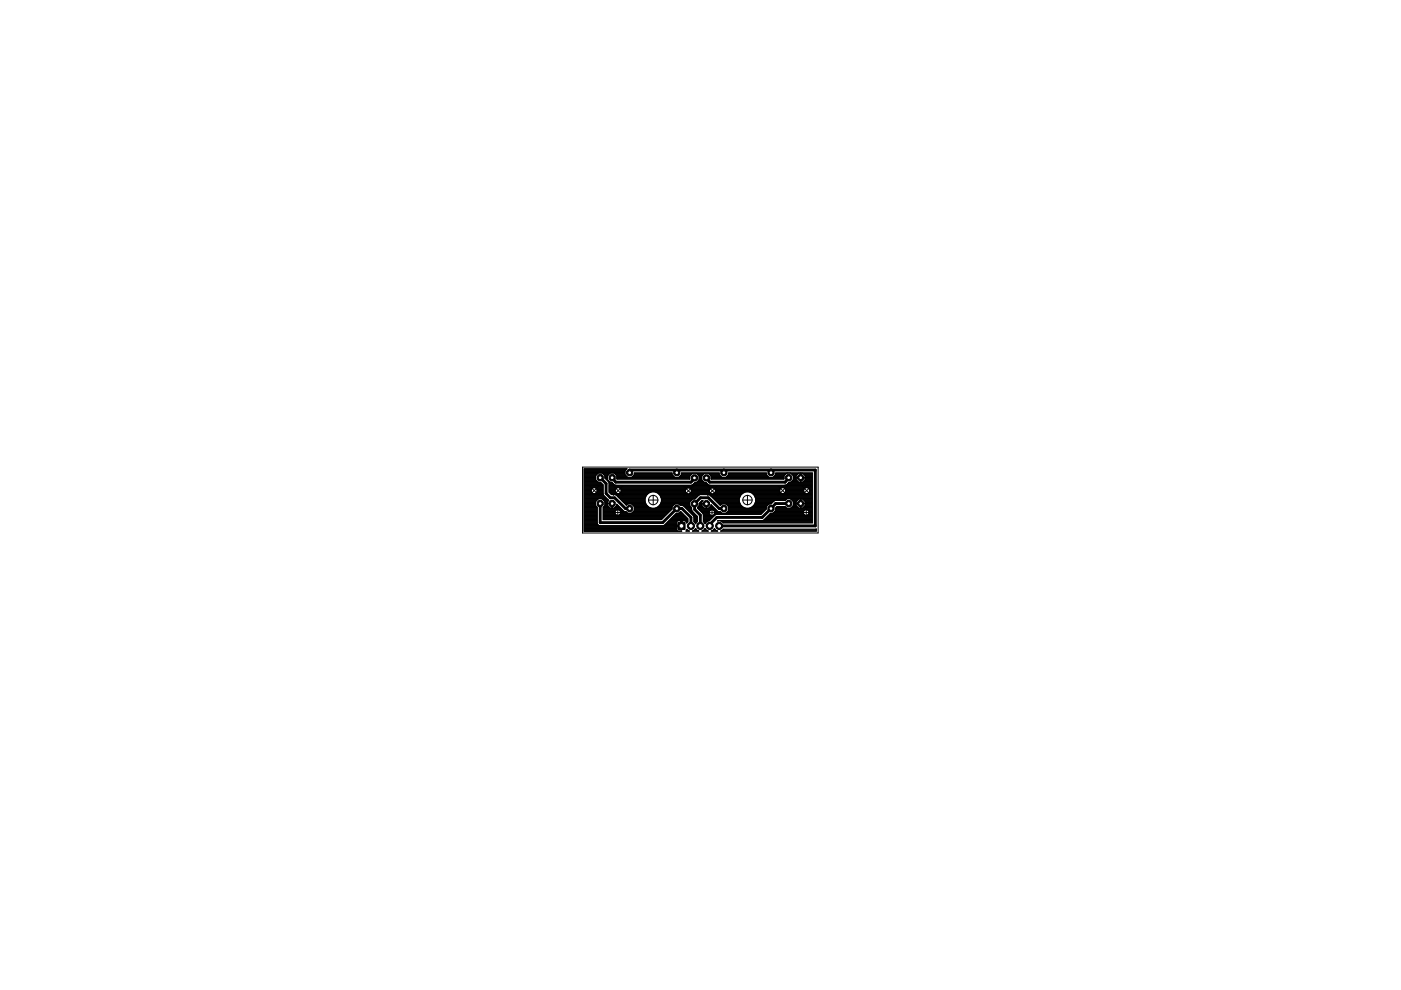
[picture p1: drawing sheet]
<svg xmlns="http://www.w3.org/2000/svg" width="297mm" height="210mm" viewBox="0 0 297 210" stroke-linecap="round" stroke-linejoin="round" font-family="sans-serif">
<g fill="none" stroke="#000" stroke-width=".32">
<circle cx="144.5" cy="111.5" r=".53"/>
<circle cx="144.5" cy="111.5" r=".59"/>
<circle cx="146.5" cy="111.5" r=".53"/>
<circle cx="148.5" cy="111.5" r=".53"/>
<circle cx="150.5" cy="111.5" r=".53"/>
<circle cx="152.5" cy="111.5" r=".53"/>
</g>
<g fill="none" stroke="#000" stroke-width=".61">
<path d="M143.5 99.7v.5M153.5 99.7v.5M163.5 99.7v.5M127.3 101.3l1.2 1.2v2.1l.9 .9h.9l2.3 2.3h.9M127.3 106.8v4h13.2l3-3h1.1l1.9 1.9v1.8M129.8 101.3l.7 .9h16l.7-.9M133.5 100.2v-.5h39.4v11.8h-20.4M144.5 110.2v1.3h-1.3M153.5 107.8h-1l-2.3-2.3h-1.7l-1.3 1.3 .1 1.2 1.2 1.2v2.3M163.5 107.8h.1M163.5 107.8l-1.9 1.9h-9.6l-1.5 1.5v.3M167.2 101.3l-.7 .9h-16l-.7-.9"/>
<path d="M167.2 106.8h-2.8l-.9 1"/>
</g>
<g fill="none" stroke="#000" stroke-width=".21">
<path d="M123.5 99h50v14h-50zM123.8 100h8.7M123.8 99.9h8.7M123.8 99.8h8.7M123.8 99.7h8.8M123.8 99.6h8.9M123.8 99.5h9M123.8 99.4h9.1M132.5 99.8v.8M132.9 99.4h-9.1v13.3h20.7l-1-.2M132.9 99.4l-.4 .4M123.8 107.4h2.7"/>
<path d="M123.8 107.8h2.8M123.8 106.2h2.6M123.8 106.7h2.5M123.8 108.5h2.8M123.8 108.8h2.8M123.8 105.9h2.9M123.8 111.4h3.2M123.8 101.2h2.5M123.8 100.3h8.7M123.8 110.3h2.8M123.8 106.8h2.5M123.8 103.4h2"/>
<path d="M123.8 104.6h4.1M123.8 108.1h2.8M123.8 109.2h2.8M123.8 101.6h2.5M123.8 102.3h3.6M123.8 102.8h4.1M123.8 101.3h2.5M123.8 104.8h4.1M123.8 109.3h2.8M123.8 105.8h3M123.8 112.6h20.7M123.8 112.5h19.8"/>
<path d="M123.8 112.4h19.6M123.8 112.2h19.6M123.8 112.1h19.6M123.8 112h19.6M123.8 111.9h19.6M123.8 111.8h19.6M123.8 111.7h19.6M123.8 111.5h19.6M123.8 111.3h3M123.8 111.2h2.9M123.8 111.1h2.9M123.8 111h2.8"/>
<path d="M123.8 110.9h2.8M123.8 110.8h2.8M123.8 110.7h2.8M123.8 110.6h2.8M123.8 110.5h2.8M123.8 110.4h2.8M123.8 110.2h2.8M123.8 110.1h2.8M123.8 110h2.8M123.8 109.9h2.8M123.8 109.8h2.8M123.8 109.7h2.8"/>
<path d="M123.8 109.6h2.8M123.8 109.5h2.8M123.8 109.4h2.8M123.8 109.1h2.8M123.8 109h2.8M123.8 108.9h2.8M123.8 108.7h2.8M123.8 108.6h2.8M123.8 108.4h2.8M123.8 108.3h2.8M123.8 108.2h2.8M123.8 108h2.8"/>
<path d="M123.8 107.9h2.8M123.8 107.7h2.8M123.8 107.6h2.8M123.8 107.5h2.8M123.8 107.3h2.6M123.8 107.2h2.5M123.8 107.1h2.5M123.8 107h2.5M123.8 106.9h2.5M123.8 106.6h2.5M123.8 106.4h2.5M123.8 106.3h2.6"/>
<path d="M123.8 106.1h2.8M123.8 106h2.8M123.8 105.7h4.9M123.8 105.6h4.8M123.8 105.5h4.7M123.8 105.4h4.6M123.8 105.3h4.5M123.8 105.2h4.4M123.8 105.1h4.3M123.8 105h4.2M123.8 104.9h4.1M123.8 104.6h1.8"/>
<path d="M123.8 104.5h1.7M123.8 104.4h1.6M123.8 104.3h1.6M123.8 104.2h1.5M123.8 104.1h1.5M123.8 104h1.5M123.8 103.9h1.5M123.8 103.8h1.6M123.8 103.7h1.6M123.8 103.6h1.7M123.8 103.5h1.8M123.8 103.3h4.1"/>
<path d="M123.8 103.2h4.1M123.8 103.1h4.1M123.8 103h4.1M123.8 102.9h4.1M123.8 102.7h4M123.8 102.7h3.9M123.8 102.6h3.8M123.8 102.5h3.8M123.8 102.4h3.6M123.8 102.2h3M123.8 102.1h2.9M123.8 102h2.8"/>
<path d="M123.8 101.9h2.7M123.8 101.8h2.6M123.8 101.7h2.5M123.8 101.5h2.5M123.8 101.4h2.5M123.8 101.1h2.5M123.8 101h2.5M123.8 100.9h2.5M123.8 100.8h2.6M123.8 100.7h2.7M123.8 100.6h2.8M123.8 100.5h2.9"/>
<path d="M123.8 100.4h3M123.8 100.2h8.7M123.8 100.1h8.7M125.3 103.9l.1 .5M125.4 103.7a.68 .68 0 0 1 1.1 0M125.4 103.7l-.1 .2M125.4 104.4l.2 .2M125.6 104.6h.3M126.2 103.4h1.7M126.3 106.4l.6-.6h.8l.5 .6M126.3 100.9v.8l.6 .6h.4l.6 .5v2M126.3 106.4v.8l.3 .3v3.4"/>
<path d="M126.3 104.6h-.2M126.3 104.6h1.6M126.4 103.5h1.5M126.4 104.5h1.5M126.4 103.6h1.5M126.5 103.7l.1 .2M126.5 104.4l-.2 .2M126.5 104.4h1.4M126.5 103.7h1.4M126.6 104.3h1.3M126.6 103.8h1.3M126.6 103.9l-.1 .5"/>
<path d="M126.6 104.2h1.3M126.6 104.1h1.3M126.6 104h1.3M126.6 103.9h1.3M126.9 100.3l-.6 .6M127.7 100.3l.5 .6v.5M127.7 105.8h1.1M127.7 100.4h1.6M127.8 105.9h1.1M127.8 100.5h1.4M127.9 104.8l1.2 1.3-.3 .3M127.9 106h1"/>
<path d="M127.9 107.8h3.8M127.9 108.5h2.5M127.9 108.8h2.5M127.9 108.1h4.1M127.9 109.2h13.3M127.9 109.3h13.2M127.9 110.2h12.4M127.9 110.1h12.5M127.9 110h12.5M127.9 109.9h12.6M127.9 109.8h12.7M127.9 109.7h12.8"/>
<path d="M127.9 109.6h12.9M127.9 109.5h13M127.9 109.4h13.1M127.9 109.1h2.7M127.9 109h2.6M127.9 108.9h2.5M127.9 108.7h2.5M127.9 108.6h2.5M127.9 108.4h2.6M127.9 108.3h2.7M127.9 108.2h2.7M127.9 108h3.9"/>
<path d="M127.9 107.9h3.9M127.9 107.7h1.4M127.9 107.6h1.3M127.9 107.5h1.3M127.9 100.6h1.2M128 106.1h1.1M128 107.4h1.1M128 100.7h1M128.1 106.2h.9M128.1 107.3h.9M128.1 100.8h.8M128.1 106.3h.8"/>
<path d="M128.2 107.2h.7M128.2 100.9h.6M128.2 106.4v.8l-.3 .3v2.7h12.3l2.3-2.3v-.5l.6-.6h.8l.4 .4 .6 .1 2.1 2 .1 1.3M128.2 106.7h1.5M128.2 101.2h.6M128.2 101.4l.9 .8M128.2 106.8h1.7v.9M128.2 101.3h.6M128.2 107.1h.6M128.2 107h.6M128.2 106.9h.6M128.2 106.6h.6"/>
<path d="M128.2 106.4h.6M128.2 101.1h.6M128.2 101h.6M128.3 101.4h.5M128.4 101.5h.4M128.5 101.6h.3M128.6 101.7h.2M128.7 101.8h.2M128.8 101.9h.2M128.8 100.9v.8l.6 .6h.4l.2 .3M128.8 106.4v.3h.9v1M128.8 106.8v.4l.6 .5"/>
<path d="M128.9 102h.2M129 102.1h.2M129.1 102.2v2.2M129.1 102.2h.2M129.1 102.3h.7M129.1 104.4l.6 .5 1 .1 2.1 2.1M129.1 103.4h1.8M129.1 102.8l1.5 .1M129.1 104.4h1.4M129.1 104.3h1.4M129.1 104.2h1.4M129.1 104.1h1.3"/>
<path d="M129.1 104h1.3M129.1 103.9h1.4M129.1 103.8h1.4M129.1 103.7h1.4M129.1 103.6h1.5M129.1 103.5h1.6M129.1 103.3h43.1M129.1 103.2h43.1M129.1 103.1h43.1M129.1 103h43.1M129.1 102.9h43.1M129.1 102.7h1.1"/>
<path d="M129.1 102.7h1M129.1 102.6h.9M129.1 102.5h.8M129.1 102.4h.7M129.2 104.5h1.4M129.3 104.6h1.4M129.4 100.3l-.6 .6M129.4 104.6h8M129.5 104.8h7.8M129.6 104.8h7.6M129.7 107.4h.2M129.7 107.7h.2"/>
<path d="M129.7 107.6h.2M129.7 107.5h.2M129.7 107.3h.2M129.7 107.2h.2M129.7 107.1h.2M129.7 107h.2M129.7 106.9h.2M130 102.6l.1 .1M130.1 102.7h.1M130.2 102.7l.1 .1M130.2 100.3l.6 .6M130.2 107.7h1.4"/>
<path d="M130.3 100.4h2.2M130.3 107.6h1.2M130.4 108.9l.3 .3M130.4 100.5h2.1M130.4 103.9l.1 .5M130.4 107.5h1M130.5 100.6h2M130.5 107.4h.8M130.5 104.4l.2 .2M130.5 104.9h6.6M130.6 100.7h1.9M130.6 102.9h.1"/>
<path d="M130.6 107.3h.6M130.7 100.8h1.9M130.7 104.6h.2M130.7 107.2h.4M130.7 105h6.3M130.7 108.1l-.3 .3v.5M130.8 101.2h15.4M130.8 106.9v.3l-.6 .5M130.8 100.9v.6M130.8 106.9l1.4 1.5M130.8 101.3h15.4M130.8 107.1h.2"/>
<path d="M130.8 107h.1M130.8 106.9h.1M130.8 101.4h15.4M130.8 101.1h2.2M130.8 101h2.1M130.8 100.9h2M130.8 100.9h1.9M130.8 101.5h15.4M130.8 105.1h6.2M130.9 105.2h6M131 105.3h5.9M131.1 105.4h5.8"/>
<path d="M131.2 105.5h5.6M131.2 108.1l.4 .3v.5l-.4 .3M131.3 103.4h34.5M131.3 105.6h5.5M131.3 108.2h.7M131.3 109.1h10M131.4 105.7h5.4M131.4 108.3h.7M131.4 104.6h-.2M131.4 104.6h6.1M131.4 109h10M131.4 103.5h14.2"/>
<path d="M131.5 105.8h5.3M131.5 108.4h.7M131.5 108.9h10M131.5 104.5h6.3M131.6 108.5h1.1l.4 .3M131.6 108.8h10M131.6 105.9h5.2M131.6 108.7h1.4M131.6 108.6h1.3M131.6 108.5h1.2M131.6 103.6h13.9M131.6 103.7a.67 .67 0 0 0-.7-.3 .67 .67 0 0 0-.5 .5"/>
<path d="M131.6 103.7l.1 .2M131.6 104.4l-.2 .2M131.6 104.4h6.4M131.6 103.7h13.8M131.7 106h5.1M131.7 104.3h13.7M131.7 103.8h13.7M131.7 103.9l-.1 .5M131.7 104.2h13.6M131.7 104.1h13.6M131.7 104h13.6M131.7 103.9h13.7"/>
<path d="M131.7 106.1h5.1M131.8 106.2h5M131.9 106.3h4.9M132 106.4h4.8M132.1 106.4h4.7M132.2 108.4l.3 .1M132.2 106.6h4.6M132.3 106.6h4.6M132.4 106.7h4.5M132.5 100.6l.6 .6M132.5 106.8h4.4M132.6 106.9h.4"/>
<path d="M132.7 107h.2M132.8 107.1l.3-.3h.8l.6 .6v.8l-.6 .6M132.8 107.1h.1M134 108.7h7.7M134 106.9h3M134 101.1h9M134.1 108.6h7.7M134.1 107h3M134.1 101h8.8M134.2 100.9h8.6M134.2 108.5h7.7M134.2 107.1h2.9"/>
<path d="M134.3 108.5h7.7M134.3 107.2h2.9M134.3 100.9h8.4M134.4 100.8h8.2M134.4 108.4h7.7M134.4 107.3h2.9M134.5 107.4h2.9M134.5 108.3h7.7M134.5 100.7h8M134.5 107.8h8M134.5 100.6v-.3h8v.3l.6 .6M134.5 100.6l-.6 .6"/>
<path d="M134.5 108.1h7.8M134.5 108.2h7.8M134.5 108h8M134.5 107.9h8M134.5 107.7h3.5M134.5 107.6h3.3M134.5 107.5h3M134.5 100.6h8M134.5 100.5h8M134.5 100.4h8M136.8 105.7v.7M136.8 106.4l.2 .6 .5 .5 .7 .3"/>
<path d="M137.5 104.6l.7-.3h.6l.7 .3M137.5 104.6l-.5 .5-.2 .6M139 107.7h3.5M139 104.4h6.4M139.2 107.6h3.3M139.2 104.5h6.3M139.4 107.5h3.1M139.5 104.6l.5 .5 .2 .6M139.5 107.5l-.7 .3M139.5 104.6h6M139.6 107.4h2.9M139.6 104.6h6.1"/>
<path d="M139.7 104.8h17.6M139.7 107.3h2.9M139.7 107.2h3M139.8 104.8h17.4M139.8 107.1h3M139.8 104.9h8.5M139.9 107h3M140 107l-.5 .5M140 105h8.1M140 106.9h3M140 105.1h8M140 106.8h6.2"/>
<path d="M140 105.2h7.9M140.1 106.7h6.1M140.1 105.3h7.7M140.1 106.6h6.1M140.1 105.4h7.6M140.1 105.5h7.5M140.2 106.4h6M140.2 105.6h7.4M140.2 106.2h6.3M140.2 105.9h6.6M140.2 105.7v.7M140.2 106.4l-.2 .6"/>
<path d="M140.2 105.8h7.2M140.2 106.4h6.1M140.2 106.3h6.2M140.2 106.1h6.4M140.2 106h6.5M140.2 105.7h7.2M140.8 111.4h2.6v.2h-19.6M140.9 111.3h2.5M141 111.2h2.4M141.1 111.1h2.3M141.2 111h2.2M141.3 110.9h2.1"/>
<path d="M141.4 110.8h2M141.5 110.7h1.9M141.6 110.6h1.8M141.7 110.5h1.8M141.8 110.4h1.9M141.9 110.3h3.9M142 110.3h3.8M142 110.2h3.8M142.2 110.1h3.6M142.2 110h3.6M142.3 109.9h3.4M142.4 109.8h3.2"/>
<path d="M142.5 109.7h3M142.6 109.6h2.9M142.7 109.5h2.7M142.8 109.4h2.5M142.9 109.3h2.3M143 109.2h2.1M143.1 109.1h1.9M143.2 109h1.7M143.3 108.9h1.5M143.4 110.7v.7M143.4 111.6v.8M143.4 110.6l.3-.2h1.6l.2 .2"/>
<path d="M143.4 110.6v.1M143.4 112.4l.1 .1M143.9 108.8l.4-.3 1.5 1.5M144 108.7h.6M144 106.9h2.2M144 101.1h2.2M144.1 108.6h.4M144.1 107h2.1M144.1 101h2.1M144.2 100.9h2M144.2 108.5h.2M144.2 107.1h2"/>
<path d="M144.3 100.9h2M144.4 100.8h2M144.4 112.6h.1M144.5 100.7h2M144.5 100.6h2.1M144.5 100.5h2.2M144.5 100.4h2.3M144.7 108.8h-1.3l-2.8 2.6h-13.5l-.5-.5M144.8 107.2h1.4M145 107.3h1.3M145.1 107.4h1.3M145.2 107.5h1.3"/>
<path d="M145.3 107.6h1.3M145.3 104.2a.64 .64 0 0 1 .7-.8 .64 .64 0 0 1 .6 .8M145.3 104.2l.5 .5M145.3 110.4h.5M145.4 107.7h1.2M145.5 107.8h1.1M145.5 110.5h.3M145.5 110.6l.1 .1M145.5 110.6h.3M145.5 107.9h1.1M145.6 110.8h.1M145.6 110.7h.1"/>
<path d="M145.6 108h1M145.7 108.1h.9M145.8 110v.6M145.8 110.6l-.2 .3v-.2M145.8 108.2h.9M145.9 108.3h.8M146 108.4h.7M146.1 108.5h.7M146.2 104.6h4.6M146.2 108.5h.7M146.2 100.9v.7l-15.4-.1M146.2 107.2l.4 .4v.5l.3 .5"/>
<path d="M146.2 100.9l.6-.5h.8l.6 .5M146.3 103.5h4.4M146.3 108.6h.7M146.4 104.6h4.2M146.4 103.6h4.2M146.4 108.7h.7M146.5 104.5h4M146.5 103.7h4M146.5 108.8h.7M146.5 104.4h4M146.5 103.8h4M146.6 104.3h3.9"/>
<path d="M146.6 103.9h3.8M146.6 104.2l-.5 .5M146.6 104.2h3.8M146.6 104.1h3.8M146.6 104h3.8M146.6 108.9h.7M146.7 102.8l3.8 .1M146.7 109h.7M146.8 109.1h.7M146.9 109.2h.7M146.9 102.7h3.2M146.9 108.6l.9 .9v1.1"/>
<path d="M147 102.7h3M147 109.3h.7M147 109.4h.8M147.1 102.6h2.8M147.1 109.5h.7M147.1 110.6l.4 .5M147.1 110.3h.7M147.1 110.5h.7M147.1 110.4h.7M147.1 110.2h.7M147.1 110.1h.7M147.1 110h.7"/>
<path d="M147.1 109.9h.7M147.1 109.8h.7M147.1 109.7h.7M147.1 109.6h.7M147.2 110.6h.6M147.2 102.5h2.6M147.3 110.7h.4M147.3 102.4h2.5M147.3 110.8h.3M147.4 110.9h.2M147.5 111h.1M147.7 100.4h1.6"/>
<path d="M147.8 100.5h1.4M147.8 102.2h1.4M147.8 110.6l-.3 .5M147.9 102.1h1.2M147.9 100.6h1.2M147.9 107.8l1.1 1.1 .1 1.7 .4 .5M147.9 107.7h1.4M147.9 107.6h1.3M147.9 107.5h1.2M148 107.8h3.5M148 100.7h1.1M148 102h1"/>
<path d="M148 107.4h1M148 107.9h3.6M148.1 101.9h.8M148.1 100.8h.8M148.1 107.3h.8M148.1 108h3.6M148.1 100.9h.8M148.2 105l2.1-.1 2.4 2.3 .4-.4h.8l.6 .6v.8l-.6 .6M148.2 105l-.9 .8h-.5l-.6 .6v.8M148.2 101.8h.6M148.2 107.2l-.3 .3v.3M148.2 100.9v.8"/>
<path d="M148.2 106.7h1.5v1.1M148.2 101.2h.6M148.2 106.8h1.5M148.2 108.1h3.6M148.2 101.6h.6M148.2 101.3h.6M148.2 101.7l-.6 .6M148.2 107.2h.6M148.2 107.1h.6M148.2 107h.6M148.2 106.9h.6M148.2 101.7h.6"/>
<path d="M148.2 101.5h.6M148.2 101.4h.6M148.2 101.1h.6M148.2 101h.6M148.2 100.9h.6M148.3 106.6h.5M148.3 108.2h2.4M148.4 106.6h.4M148.4 108.3h2.2M148.5 106.4h.3M148.5 108.4h2M148.6 106.4h.3"/>
<path d="M148.6 108.5h1.8M148.7 106.3h.2M148.7 108.5h1.7M148.8 100.9v.8M148.8 100.9l.6-.5h.8l.6 .5M148.8 101.7l.6 .6M148.8 107.2v-.3h1v.9M148.8 106.7v-.3l.3-.2h-.3l-.6 .5v.5M148.8 107.2l.6 .6M148.8 108.6h1.6M148.9 108.7h1.5M149 108.8h1.4"/>
<path d="M149.1 108.9h1.3M149.1 109h1.3M149.1 110.3h1.4M149.1 109.2h1.5M149.1 109.3h2.4M149.1 110.5h.9M149.1 110.4h1.1M149.1 110.2h1.5M149.1 110.1h1.6M149.1 110h1.7M149.1 109.9h1.8M149.1 109.8h1.9"/>
<path d="M149.1 109.7h2M149.1 109.6h2.1M149.1 109.5h2.2M149.1 109.4h2.3M149.1 109.1h1.4M149.2 110.6h.6M149.2 110.7h.5M149.4 110.8h.2M149.4 110.9h.1M149.5 111h.1M149.7 107.4h.1M149.7 107.7h.1"/>
<path d="M149.7 107.6h.1M149.7 107.5h.1M149.7 107.3h.1M149.7 107.2h.1M149.7 107.1h.1M149.7 107h.1M149.7 106.9h.1M149.9 102.6l-.2-.3h-2.4l-.7 .6h-16M149.9 102.6l.4 .2M150.2 100.4h2.3M150.3 107.7h1.1M150.3 100.5h2.2"/>
<path d="M150.4 108.5l.3-.4h.5l.3 .4v.4M150.4 108.5v.4M150.4 108.9l.3 .4M150.4 107.6h.9M150.4 104.2a.65 .65 0 0 1 .6-.8 .65 .65 0 0 1 .7 .8M150.4 104.2l.5 .5M150.4 104.9h6.7M150.4 100.6h2.1M150.5 107.5h.8M150.5 100.7h2M150.6 107.4h.6M150.6 102.9h-.1"/>
<path d="M150.6 105h6.4M150.6 100.8h2M150.6 107.3h.5M150.7 105.1h6.3M150.7 100.9h2M150.7 107.2l-.5 .6M150.7 107v.2M150.7 107l1.7 1.5M150.7 107.2h.3M150.7 107.1h.2M150.7 107h.1M150.8 100.9v.7l15.4-.1"/>
<path d="M150.8 101.2h15.4M150.8 101.3h15.4M150.8 105.2h6.1M150.8 101.5h15.4M150.8 101.4h15.4M150.8 101.1h2.2M150.8 101h2.1M150.8 100.9h2M150.9 105.3h6M151 105.4h5.9M151.1 105.5h5.7M151.2 105.6h5.6"/>
<path d="M151.2 108.2h.7M151.3 105.7h5.4M151.3 109.2h.3M151.3 104.6h6.1M151.3 108.3h.7M151.3 105.8h5.4M151.3 103.5h14.2M151.4 109.1h.4M151.4 108.4h.7M151.4 105.9h5.3M151.5 109h9.9M151.5 104.6h6"/>
<path d="M151.5 103.6h14M151.5 108.5h1.2l.4 .3M151.5 108.9l-.3 .4M151.5 108.8h10.1M151.5 108.9h10M151.5 108.7h1.5M151.5 108.6h1.4M151.5 108.5h1.3M151.5 106h5.2M151.6 104.5h6.1M151.6 103.7h13.8M151.6 104.4h6.4"/>
<path d="M151.6 103.8h13.8M151.6 106.1h5.1M151.7 104.3h13.7M151.7 103.9h13.6M151.7 104.2l-.5 .5M151.7 104.2h13.6M151.7 104.1h13.6M151.7 104h13.6M151.7 106.2h5M151.8 106.3h4.9M151.9 106.4h4.8M152 106.4h4.8"/>
<path d="M152.1 106.6h4.7M152.1 110.4h.1M152.2 106.6h4.7M152.3 106.7h4.6M152.4 106.8h4.5M152.5 100.6v-.3h-8v.3l-.6 .6M152.5 100.6l.6 .6M152.5 106.9h.5M152.6 107h.3M152.7 107.1h.1M152.8 110.4h19.4M153 110.5h19.2"/>
<path d="M153.1 110.6h19.1M153.2 110.7h19M153.3 110.8h18.9M154 108.7h7.7M154 106.9h3M154 101.1h9M154.1 108.6h7.7M154.1 107h2.9M154.1 101h8.8M154.2 100.9h8.6M154.2 108.5h7.7M154.2 107.1h2.9"/>
<path d="M154.3 108.5h7.6M154.3 107.2h2.9M154.3 100.9h8.4M154.3 100.8h8.3M154.4 108.4h7.7M154.4 107.3h2.9M154.5 107.4h2.9M154.5 108.3h7.6M154.5 100.7h8M154.5 107.8h8M154.5 100.6v-.3h8v.3l.6 .6M154.5 100.6l-.6 .6"/>
<path d="M154.5 108.1h7.8M154.5 108.2h7.7M154.5 108h7.9M154.5 107.9h8M154.5 107.7h3.5M154.5 107.6h3.2M154.5 107.5h3M154.5 100.6h8M154.5 100.5h8M154.5 100.4h8M156.7 105.7v.7M156.7 106.4l.3 .6 .5 .5 .6 .3"/>
<path d="M157.5 104.6l.6-.3h.7l.6 .3M157.5 104.6l-.5 .5-.3 .6M159 107.7h3.5M159 104.4h6.4M159.2 107.6h3.3M159.2 104.5h6.3M159.4 107.5h3.1M159.4 104.6l.5 .5 .3 .6M159.4 107.5l-.6 .3M159.4 104.6h6.2M159.5 107.4h3M159.6 104.6h12.6"/>
<path d="M159.6 104.8h12.6M159.6 107.3h3M159.7 107.2h3M159.7 104.8h12.5M159.8 107.1h3M159.8 104.9h12.4M159.9 107h3M159.9 107l-.5 .5M159.9 105h12.3M160 106.9h3M160 105.1h12.2M160 106.8h3.5"/>
<path d="M160 105.2h12.2M160.1 106.7h3.5M160.1 105.3h12.1M160.1 106.6h3.6M160.1 105.4h12.1M160.1 106.6h3.7M160.1 105.5h12.1M160.2 106.4h3.7M160.2 105.6h12M160.2 106.2h4M160.2 105.9h6.5M160.2 105.7v.7"/>
<path d="M160.2 106.4l-.3 .6M160.2 105.8h6.6M160.2 106.3h3.8M160.2 106.1h6.3M160.2 106h6.4M160.2 105.7h12M161.9 110.3l-.2 .1M161.9 110.3h10.3M162 110.2h10.2M162.1 110.1h10.1M162.2 110h10M162.3 109.9h9.9"/>
<path d="M162.4 109.8h9.8M162.5 109.7h9.7M162.6 109.6h9.6M162.7 109.5h9.5M162.8 109.4h9.4M162.9 109.3h9.3M163 109.2h9.2M163.1 109.1h7.5M163.2 109h7.3M163.3 108.9h7.1M163.9 101.2l.6-.6v-.3h7.7v10.6h-18.8a1.11 1.11 0 0 0-1.3-.4M164 108.7h6.3"/>
<path d="M164 101.1h2.2M164.1 108.6h6.2M164.1 101h2.1M164.1 106.2h.1M164.1 106.2l-.6 .6h-.4l-.6 .6v.5l-1.2 1.2h-9.5l-1.4 1.3-.5 .2-.4 .5M164.1 100.9h2.1M164.2 108.5h6.1M164.3 108.5h6M164.3 100.9h1.9M164.3 106.1h2.2l.3-.3h.8l.6 .6M164.3 106.1l-.2 .1M164.3 106.1h.1"/>
<path d="M164.3 100.8h2M164.4 108.4h6M164.4 108.3h6.1M164.4 100.7h2M164.5 107.7v.5l-.6 .6M164.5 107.7l.2-.3h1.8l.3 .4M164.5 107.8h7.7M164.5 108.1h7.7M164.5 108.2h6.1M164.5 108h7.7M164.5 107.9h7.7M164.5 107.7h2.3"/>
<path d="M164.5 100.6h2M164.5 100.5h2.1M164.5 100.4h2.2M164.5 107.6h2.1M164.6 107.5h2M165.3 103.9l.1 .5M165.4 103.7a.68 .68 0 0 1 1.1 0M165.4 103.7l-.1 .2M165.4 104.4l.2 .2M165.6 104.6h.2M166.1 103.4h4.7M166.2 100.9v.6"/>
<path d="M166.3 104.6h-.2M166.3 104.6h4.4M166.3 103.5h4.3M166.4 104.5h4.2M166.4 103.6h4.2M166.5 103.7l.1 .2M166.5 104.4l-.2 .2M166.5 104.4h4M166.5 103.7h4M166.5 104.3h4M166.5 103.8h3.9M166.6 103.9l-.1 .5"/>
<path d="M166.6 104.2h3.8M166.6 104.1h3.8M166.6 104h3.8M166.6 103.9h3.8M166.6 102.8h5.6M166.6 102.8l-16 .1M166.8 100.3l-.6 .6M166.9 102.7l-.2 .1M166.9 102.7h5.3M166.9 102.7h.1M167 102.6l-.1 .1M167 102.6h5.2"/>
<path d="M167.1 102.5h5.1M167.2 102.4h5M167.2 102.3h5M167.6 100.3l.6 .6v.8l-.6 .6h-.3l-.3 .3M167.6 105.8h4.6M167.7 107.7h1.6M167.7 102.2h1.6M167.7 100.4h1.6M167.7 105.9h1.6M167.8 107.6h1.4M167.8 102.1h1.4M167.8 100.5h1.4"/>
<path d="M167.8 106h1.4M167.9 107.5h1.2M167.9 102h1.2M167.9 100.6h1.2M167.9 106.1h1.2M168 107.4h1M168 101.9h1M168 100.7h1M168 106.2h1M168.1 107.3h.8M168.1 101.8h.8M168.1 100.8h.8"/>
<path d="M168.1 106.3h.8M168.2 107.2h.6M168.2 101.7h.6M168.2 100.9h.6M168.2 106.4v.8l-.6 .6M168.2 106.7h1.5M168.2 101.2h4M168.2 106.8h4M168.2 101.6h.6M168.2 101.3h4M168.2 107.1h.6M168.2 107h.6"/>
<path d="M168.2 106.9h.6M168.2 106.6h.6M168.2 106.4h.6M168.2 101.5h.6M168.2 101.4h.6M168.2 101.1h.6M168.2 101h.6M168.8 106.4v.3h1.9v-.3M168.8 106.8v.4l.6 .5M169.4 100.3l-.6 .6v.3M169.4 105.8l-.6 .6M169.7 107.4h.1"/>
<path d="M169.7 106.2h.1M169.7 105.9h.1M169.7 100.3v2h-.3l-.6-.6v-.4M169.7 101.6h.1M169.7 105.8v1.9M169.7 107.7h.1M169.7 107.6h.1M169.7 107.5h.1M169.7 107.3h.1M169.7 107.2h.1M169.7 107.1h.1M169.7 107h.1"/>
<path d="M169.7 106.9h.1M169.7 106.6h.1M169.7 106.4h.1M169.7 106.3h.1M169.7 106.1h.1M169.7 106h.1M169.7 102.2h.1M169.7 102.1h.1M169.7 102h.1M169.7 101.9h.1M169.7 101.8h.1M169.7 101.7h.1"/>
<path d="M169.7 101.5h.1M169.7 101.4h.1M169.7 101.1h.1M169.7 101h.1M169.7 100.9h.1M169.7 100.8h.1M169.7 100.7h.1M169.7 100.6h.1M169.7 100.5h.1M169.7 100.4h.1M169.8 106.7h2.4M169.8 100.3v2h.4l.5-.6v-.4"/>
<path d="M169.8 105.8v1.9M170.2 100.3l.5 .6M170.2 105.8l.5 .6M170.2 107.7h2M170.2 102.2h2M170.2 100.4h2M170.2 105.9h2M170.3 107.6h1.9M170.3 102.1h1.9M170.3 100.5h1.9M170.3 108.8h-6.9l-1.5 1.5M170.3 108.9l.4 .3"/>
<path d="M170.3 106h1.9M170.4 103.9l.1 .5M170.4 107.5h1.8M170.4 102h1.8M170.4 100.6h1.8M170.4 106.1h1.8M170.5 107.4h1.7M170.5 104.4l.2 .2M170.5 101.9h1.7M170.5 100.7h1.7M170.5 106.2h1.7M170.6 107.3h1.6"/>
<path d="M170.6 101.8h1.6M170.6 100.8h1.6M170.6 106.3h1.6M170.7 104.6h.2M170.7 107.2h1.5M170.7 108.1l-.4 .3v.5M170.7 101.7h1.5M170.7 100.9h1.5M170.7 101.6h1.5M170.7 100.9v.3M170.7 106.8v.4l-.5 .5M170.7 107.1h1.5"/>
<path d="M170.7 107h1.5M170.7 106.9h1.5M170.7 106.6h1.5M170.7 106.4h1.5M170.7 101.5h1.5M170.7 101.4h1.5M170.7 101.1h1.5M170.7 101h1.5M171.2 108.1l.3 .3v.5l-.3 .3M171.2 103.4h1M171.3 108.2h.9M171.3 109.1h.9"/>
<path d="M171.4 108.3h.8M171.4 104.6h-.2M171.4 104.6h.8M171.4 109h.8M171.4 103.5h.8M171.4 108.4h.8M171.5 108.9h.7M171.5 104.5h.7M171.5 108.5h.7M171.5 108.8h.7M171.5 108.7h.7M171.5 108.6h.7"/>
<path d="M171.5 103.6h.7M171.6 103.7a.67 .67 0 0 0-.7-.3 .67 .67 0 0 0-.5 .5M171.6 103.7l.1 .2M171.6 104.4l-.2 .2M171.6 104.4h.6M171.6 103.7h.6M171.6 104.3h.6M171.6 103.8h.6M171.7 103.9l-.1 .5M171.7 104.2h.5M171.7 104.1h.5M171.7 104h.5"/>
<path d="M171.7 103.9h.5M172.2 110.3l-20.1 .2"/>
</g>
<g fill="none" stroke="#000" stroke-width=".25">
<path d="M145.6 112.3l.6 .3h-.7zM145.6 112.4h.1M146.8 112.6l.7-.5 .6 .5zM147.3 112.4h.4M147.5 112.1h.1M148.8 112.6l.7-.5 .7 .5zM149.3 112.4h.4M149.5 112.1h.1M150.8 112.6l.7-.5 .6 .5zM151.3 112.4h.4M151.5 112.1h.1M152.8 112.6l.6-.4h19.7v.4z"/>
<path d="M153.3 112.4h19.8"/>
</g>
<circle cx="129.8" cy="101.3" r=".71" fill="#000" stroke="#000" stroke-width=".21"/>
<circle cx="129.8" cy="101.3" r=".4" fill="#fff" stroke="#000" stroke-width=".21"/>
<circle cx="129.8" cy="106.8" r=".71" fill="#000" stroke="#000" stroke-width=".21"/>
<circle cx="129.8" cy="106.8" r=".4" fill="#fff" stroke="#000" stroke-width=".21"/>
<circle cx="127.3" cy="101.3" r=".71" fill="#000" stroke="#000" stroke-width=".21"/>
<circle cx="127.3" cy="101.3" r=".4" fill="#fff" stroke="#000" stroke-width=".21"/>
<circle cx="127.3" cy="106.8" r=".71" fill="#000" stroke="#000" stroke-width=".21"/>
<circle cx="127.3" cy="106.8" r=".4" fill="#fff" stroke="#000" stroke-width=".21"/>
<circle cx="149.8" cy="101.3" r=".71" fill="#000" stroke="#000" stroke-width=".21"/>
<circle cx="149.8" cy="101.3" r=".4" fill="#fff" stroke="#000" stroke-width=".21"/>
<circle cx="149.8" cy="106.8" r=".71" fill="#000" stroke="#000" stroke-width=".21"/>
<circle cx="149.8" cy="106.8" r=".4" fill="#fff" stroke="#000" stroke-width=".21"/>
<circle cx="147.2" cy="101.3" r=".71" fill="#000" stroke="#000" stroke-width=".21"/>
<circle cx="147.2" cy="101.3" r=".4" fill="#fff" stroke="#000" stroke-width=".21"/>
<circle cx="147.2" cy="106.8" r=".71" fill="#000" stroke="#000" stroke-width=".21"/>
<circle cx="147.2" cy="106.8" r=".4" fill="#fff" stroke="#000" stroke-width=".21"/>
<circle cx="169.8" cy="101.3" r=".71" fill="#000" stroke="#000" stroke-width=".21"/>
<circle cx="169.8" cy="101.3" r=".4" fill="#fff" stroke="#000" stroke-width=".21"/>
<circle cx="169.8" cy="106.8" r=".71" fill="#000" stroke="#000" stroke-width=".21"/>
<circle cx="169.8" cy="106.8" r=".4" fill="#fff" stroke="#000" stroke-width=".21"/>
<circle cx="167.2" cy="101.3" r=".71" fill="#000" stroke="#000" stroke-width=".21"/>
<circle cx="167.2" cy="101.3" r=".4" fill="#fff" stroke="#000" stroke-width=".21"/>
<circle cx="167.2" cy="106.8" r=".71" fill="#000" stroke="#000" stroke-width=".21"/>
<circle cx="167.2" cy="106.8" r=".4" fill="#fff" stroke="#000" stroke-width=".21"/>
<circle cx="143.5" cy="107.8" r=".71" fill="#000" stroke="#000" stroke-width=".21"/>
<circle cx="143.5" cy="107.8" r=".4" fill="#fff" stroke="#000" stroke-width=".21"/>
<circle cx="143.5" cy="100.2" r=".71" fill="#000" stroke="#000" stroke-width=".21"/>
<circle cx="143.5" cy="100.2" r=".4" fill="#fff" stroke="#000" stroke-width=".21"/>
<circle cx="153.5" cy="107.8" r=".71" fill="#000" stroke="#000" stroke-width=".21"/>
<circle cx="153.5" cy="107.8" r=".4" fill="#fff" stroke="#000" stroke-width=".21"/>
<circle cx="153.5" cy="100.2" r=".71" fill="#000" stroke="#000" stroke-width=".21"/>
<circle cx="153.5" cy="100.2" r=".4" fill="#fff" stroke="#000" stroke-width=".21"/>
<circle cx="163.5" cy="107.8" r=".71" fill="#000" stroke="#000" stroke-width=".21"/>
<circle cx="163.5" cy="107.8" r=".4" fill="#fff" stroke="#000" stroke-width=".21"/>
<circle cx="163.5" cy="100.2" r=".71" fill="#000" stroke="#000" stroke-width=".21"/>
<circle cx="163.5" cy="100.2" r=".4" fill="#fff" stroke="#000" stroke-width=".21"/>
<circle cx="133.5" cy="107.8" r=".71" fill="#000" stroke="#000" stroke-width=".21"/>
<circle cx="133.5" cy="107.8" r=".4" fill="#fff" stroke="#000" stroke-width=".21"/>
<circle cx="133.5" cy="100.2" r=".71" fill="#000" stroke="#000" stroke-width=".21"/>
<circle cx="133.5" cy="100.2" r=".4" fill="#fff" stroke="#000" stroke-width=".21"/>
<path d="M143.7 110.7h1.5v1.6h-1.5z" fill="#000" stroke="#000" stroke-width=".21"/>
<circle cx="144.5" cy="111.5" r=".51" fill="#fff" stroke="#000" stroke-width=".21"/>
<circle cx="146.5" cy="111.5" r=".76" fill="#000" stroke="#000" stroke-width=".21"/>
<circle cx="146.5" cy="111.5" r=".51" fill="#fff" stroke="#000" stroke-width=".21"/>
<circle cx="148.5" cy="111.5" r=".76" fill="#000" stroke="#000" stroke-width=".21"/>
<circle cx="148.5" cy="111.5" r=".51" fill="#fff" stroke="#000" stroke-width=".21"/>
<circle cx="150.5" cy="111.5" r=".76" fill="#000" stroke="#000" stroke-width=".21"/>
<circle cx="150.5" cy="111.5" r=".51" fill="#fff" stroke="#000" stroke-width=".21"/>
<circle cx="152.5" cy="111.5" r=".76" fill="#000" stroke="#000" stroke-width=".21"/>
<circle cx="152.5" cy="111.5" r=".51" fill="#fff" stroke="#000" stroke-width=".21"/>
<g fill="none" stroke="#000" stroke-width=".21">
<path d="M125 103l2 2M127 103l-2 2M130 108.7h2M130 103l2.1 2M131 107.7v2M132.1 103l-2.1 2M137.5 106h2M138.5 105v2M144.9 103.1l2.1 2M147 103.1l-2.1 2M149.9 108.7h2.1M150 103.1l2.1 2"/>
<path d="M151 107.7v2M152.1 103.1l-2.1 2M157.5 106h2M158.5 105v2M164.9 103l2.1 2M167 103l-2.1 2M169.9 108.7h2.1M170 103l2 2M170.9 107.7v2M172 103l-2 2"/>
<circle cx="138.5" cy="106" r=".99"/>
<circle cx="158.5" cy="106" r=".99"/>
</g>
</svg>
